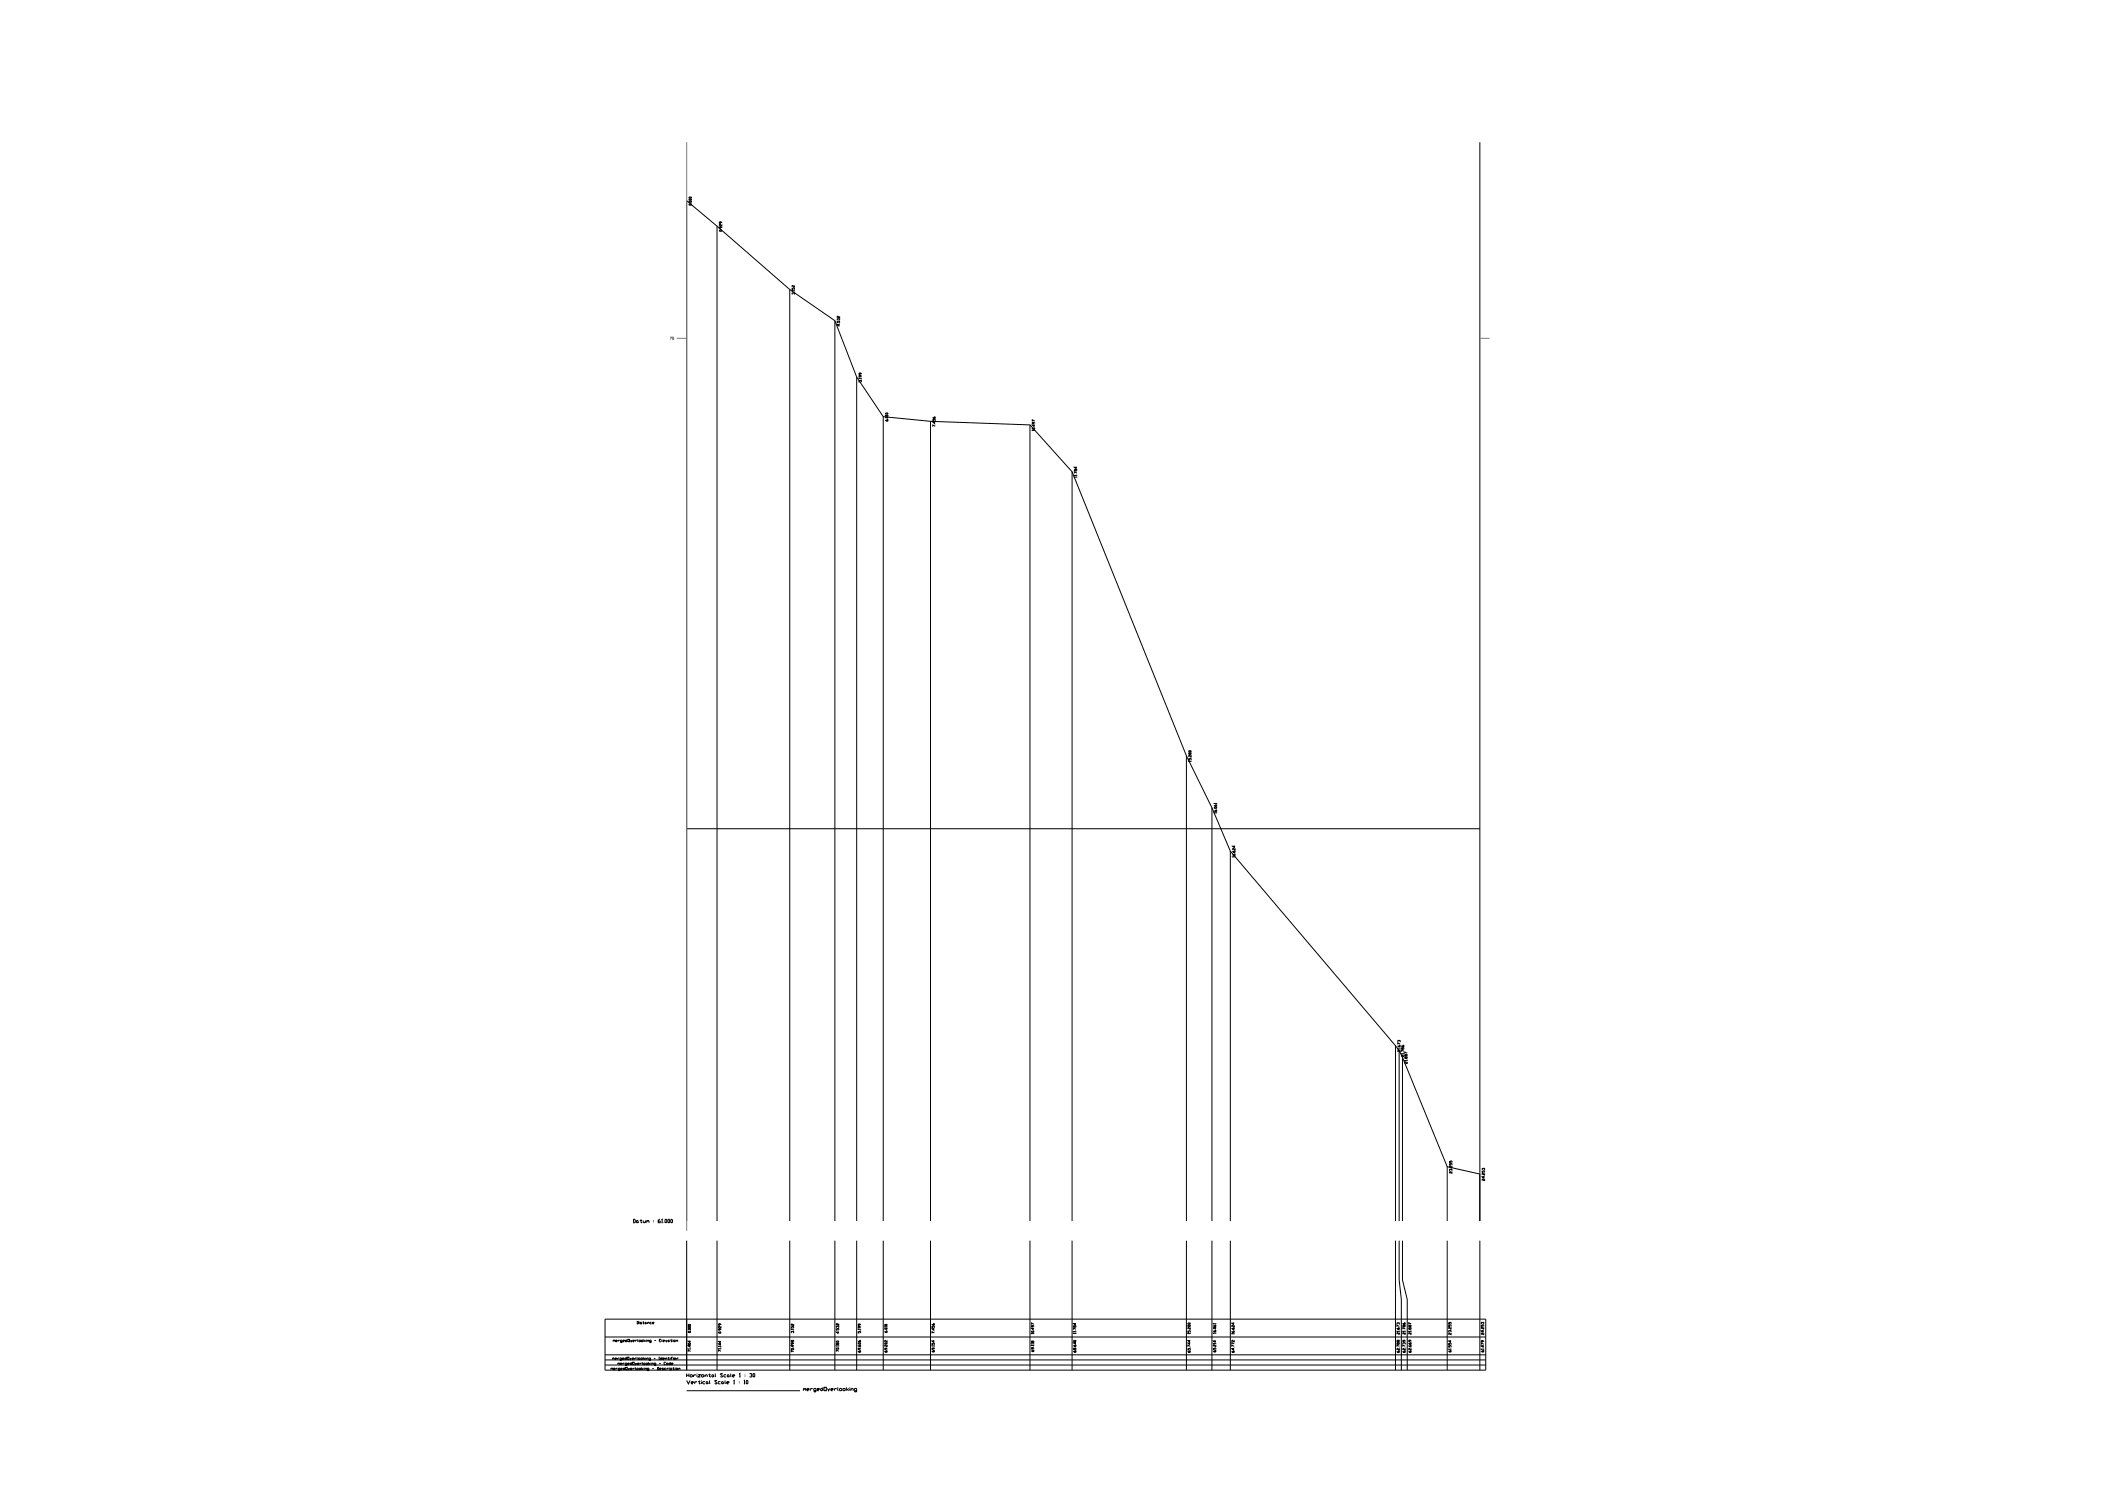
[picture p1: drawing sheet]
<svg xmlns="http://www.w3.org/2000/svg" width="841mm" height="594mm" viewBox="0 0 841 594" stroke-linecap="round" stroke-linejoin="round" font-family="sans-serif">
<defs><g id="words">
<text font-size="4" fill="#808080" x="264.6" y="136.2">70</text>
</g></defs>
<!-- layer: FRAME -->
<path d="M587.1 56.4v428.2" fill="none" stroke="#000" stroke-width=".4"/>
<!-- layer: DATUM -->
<g fill="none" stroke="#000" stroke-width=".4">
<path d="M251.1 483.9l.9 .2v.9l-.9 .3M251.3 483.9v1.4M252.7 484.3l.4 .3-.2 .7-.4-.3zM253.1 485l.3 .3M253.8 484.3h.9M254.3 483.9v1.1l.2 .3 .2-.3M255.2 484.3l.2 1 .7-.5M256.1 484.3v1M256.6 484.6l.2-.3 .2 .5M256.6 484.3v1M257 484.6l.2-.3 .3 .3v.7M259.3 484.3v.3"/>
<path d="M259.3 484.8v.2M261.8 483.9l-.7 .4v.7l.2 .3 .7-.3-.2-.4h-.7M262.5 484.1l.2-.2v1.4M262.5 485.3h.4M263.4 485v.3M263.8 484.1l.2-.2 .5 .2-.2 1.2-.5-.3zM265.2 483.9l.4 .2-.2 1.2-.4-.3zM266.3 483.9l.5 .2-.3 1.2-.4-.3z"/>
</g>
<!-- layer: ELEVATION -->
<g fill="none" stroke="#000" stroke-width=".4">
<path d="M272.4 328.9h314.7M243.2 532l.2-.2 .2 .3M243.2 531.8v.7M243.6 532h.3v.5M244.2 532.1h.5v-.3l-.5 .2v.3l.5 .2M245.2 531.8v.7M245.8 532l-.3-.2-.3 .3M246.8 532.5l-.6-.2 .1-.5 .5 .2v.6h-.6M247.1 532.1h.5v-.3l-.5 .2 .2 .5h.3M248.3 531.8l.5 .3-.4 .4-.3-.2zM248.8 531.5v1M249.1 531.5h.6v1h-.6z"/>
<path d="M250.1 531.8l.3 .7 .3-.7M251 532.1h.5v-.3l-.5 .2 .2 .5h.3M252 531.8v.7M252.6 532l-.3-.2-.3 .3M253 531.5l.1 1M253.6 531.8l.5 .2-.1 .5-.5-.2zM254.6 531.8l.5 .2-.2 .5-.5-.2zM255.4 531.5v1M255.7 532.1l.4 .4M256.1 531.8l-.7 .3M256.4 531.5v.2M256.4 531.8v.7"/>
<path d="M256.7 532.1l.5-.3 .1 .7M256.7 531.8v.7M258.3 532.5l-.6-.2 .1-.5 .5 .2v.6h-.6M259.6 532h.7M261.6 532h.3M262.2 531.5h-.6v1h.6M262.5 531.5l.2 1M263 532.1h.5v-.3l-.5 .2 .2 .5h.3M264 531.8l.3 .7 .4-.7M265.1 531.8l.4 .2-.2 .5-.3-.2zM265.5 532.3l.1 .2M266 531.8h.6"/>
<path d="M266.3 531.5v.8h.3M266.9 531.5v.2M266.9 531.8v.7M267.2 532l.5-.2 .2 .5-.5 .2zM268.2 532.1l.5-.3 .2 .7M268.2 531.8v.7M273 533.2l.8-.1 .2 .3-.8 .2zM273.6 533.9v.6l-.6-.5h1M273.6 532.1v.6l-.6-.4h1M273.8 534.8h.2M274 536.3l-1-.5v.7M274 535.3h-1l.2 .2"/>
<path d="M274 535.2v.3M285.7 533.1v.7l-.7-.5h1M285.7 532.2v.6l-.7-.5h1M285.8 534.8h.2M286 536.2l-1-.5v.7M286 535.3h-1l.2 .1M286 534.3h-1l.2 .1M286 534.1v.3M286 535.1v.3M313.9 535.3l.8-.1 .2 .3-.8 .2zM314.4 532.9l-.2 .7-.3-.2 .2-.5h.4l.4 .5M314.4 532.1h.5l-.2 .5-.5-.7-.3 .2 .2 .5 .3-.2"/>
<path d="M314.5 533.9v.6l-.6-.5h1M314.7 534.8h.2M314.9 536.5l-1-.5v.6M331.8 535.1l.8-.2 .2 .4-.9 .1zM331.8 532.3l.8-.1 .2 .3-.9 .2zM332.3 533.1h.5l-.2 .5-.5-.6-.3 .1 .1 .5 .4-.1M332.6 534.6h.2M332.8 536.2l-1-.5v.7M332.8 534.1h-1l.1 .2M332.8 534v.3M340.4 536.1l.4 .5h.5l.1-.5h-.5v.5M340.4 533.9l.4 .5h.5l.1-.5h-.5v.5"/>
<path d="M340.4 532.1l.4 .5h.5v-.7l-.4 .2v.5M340.6 532.9h.7l.1 .3-.8 .2zM340.9 535v.5h-.5l.2-.5h.5l.3 .5M341.3 534.7h.1M351 536.1l.3 .5h.5l.1-.5-.3-.1-.1 .6M351.1 532.9h.7l.1 .3-.8 .2zM351.5 535v.5h-.5l.1-.5h.5l.3 .5M351.8 534.7h.1M351.9 533.7v.7h-.3l-.5-.7v.7M351.9 531.9v.7h-.3l-.3-.7-.3 .2 .1 .5M369.7 536.1l.3 .5h.5l.2-.5-.3-.2-.2 .7M369.7 533v.6h.3l.2-.6 .5 .1-.2 .5"/>
<path d="M370.2 534.9v.5l-.3 .2v-.7h.5l.3 .5M370.4 532v.7l-.7-.5h1M370.5 534.6h.2M370.7 534.1h-1l.2 .2M370.7 534v.3M409.2 535.9l.3 .5h.5v-.7l-.3 .2v.5M409.7 534.8v.5l-.4 .1v-.6h.5l.4 .5M409.7 532.3h.5l-.2 .5-.5-.6-.3 .1 .1 .5 .4-.1M410 534.4h.2M410.2 534h-1l.1 .1M410.2 533.3h-1l.1 .2M410.2 533.1v.4"/>
<path d="M410.2 533.8v.3M425.9 536.1l.3 .5h.5l.2-.5-.4-.1-.1 .6M425.9 533.9l.3 .5h.5l.2-.5h-.5v.5M426 531.9h.7l.2 .4-.9 .1zM426.4 535.2l.3-.2 .2 .5-.4 .2-.3-.7-.3 .2 .1 .5 .4-.2M426.5 532.7v.7l-.6-.5h1M426.7 534.7h.2M471.2 536.2l.4 .5h.4v-.6l-.3 .1v.5M471.2 535.1v.6h.4v-.4l.4-.2v.6M471.9 532.8v.7l-.7-.5h1M471.9 531.9v.6l-.7-.5h1M472 534.8h.2"/>
<path d="M472.2 534.3l-1-.5v.6M481.4 536.1l.3 .5h.5l.1-.5-.3-.2-.1 .7M481.4 534.9v.7h.3l.2-.7 .4 .2-.1 .5M482 532v.7l-.6-.5h.9M482.2 534.6h.1M482.3 533.6v.7h-.3l-.3-.7-.3 .2 .1 .5M482.3 533.1h-.9l.1 .2M482.3 533v.3M488.7 536.2l.3 .5h.5v-.6l-.3 .1v.5M489.3 535.1v.6l-.6-.4h.9M489.5 534.8h.1M489.6 534.3l-.9-.5v.6"/>
<path d="M489.6 533.3l-.9-.5v.7M489.6 531.9v.6h-.3l-.3-.6-.3 .1 .1 .5M554.2 536.2l.3 .5h.5v-.6l-.3 .1v.5M554.7 533h.5l-.4 .5-.5-.7-.1 .5h.5M554.7 532h.5l-.4 .5-.5-.6-.1 .4h.5M555 534.8h.2M555.2 535.1v.6h-.4l-.3-.6-.3 .2 .1 .4M555.2 534.3l-1-.5v.6M556.5 536.2l.3 .5h.5v-.6l-.3 .1v.5M557 533.1l-.2-.3-.3 .2 .2 .5M557 533h.5l-.2 .5M557 531.9v.4h-.5l.2-.4h.5l.3 .4"/>
<path d="M557.3 534.8h.2M557.5 535.1v.6h-.3l-.5-.6v.6M557.5 534.3l-1-.5v.6M558.8 536.2l.4 .5h.5v-.6l-.4 .1v.5M558.8 534l.4 .4h.5l.1-.4-.3-.2-.2 .6M558.8 533l.4 .5h.5l.1-.5-.3-.2-.2 .7M559.3 531.9v.4h-.5l.2-.4h.5l.3 .4M559.7 534.8h.1M559.8 535.1v.6h-.3l-.3-.6-.4 .2 .2 .4M574.7 536.1l.3 .5h.5l.2-.5-.4-.2-.1 .7M574.7 534v.6h.3l.2-.6 .5 .1-.2 .5M574.7 533v.6h.3l.2-.6 .5 .1-.2 .5"/>
<path d="M575.3 532v.7l-.6-.5h1M575.5 534.9h.2M575.7 535.4h-1l.2 .2M575.7 535.3v.3M587.7 536.1l.3 .5h.5l.1-.5-.3-.2-.2 .7M588.1 532v.5h-.4l.1-.5h.5l.3 .5M588.3 534v.6l-.6-.5h.9M588.5 534.9h.1M588.6 535.4h-.9l.1 .2M588.6 533.5l-.9-.5v.6M588.6 535.3v.3"/>
</g>
<path d="M268.5 134.3h3.9M587.1 134.3h3.9" fill="none" stroke="#808080" stroke-width=".4"/>
<!-- layer: DROP -->
<g fill="none" stroke="#000" stroke-width=".4">
<path d="M272.4 79.6v405M284.5 89.8v394.8M313.3 114.9v369.7M331.2 127.3v357.3M339.9 149.6v335M350.4 165.4v319.2M369.1 167.2v317.4M408.6 168.6v316M425.3 187.2v297.4M470.7 299.9v184.7M480.8 320.6v164M488.1 337.8v146.8"/>
<path d="M553.6 415v69.6M555.1 416.9v67.7M556.4 419.6v65M574.1 463v21.6M587.1 465.9v18.7M272.4 492.4v31.1M284.5 492.4v31.1M313.3 492.4v31.1M331.2 492.4v31.1M339.9 492.4v31.1M350.4 492.4v31.1M369.1 492.4v31.1"/>
<path d="M408.6 492.4v31.1M425.3 492.4v31.1M470.7 492.4v31.1M480.8 492.4v31.1M488.1 492.4v31.1M553.6 492.4v31.1M555.1 492.4v15.5l.8 7.8v7.8M556.4 492.4v15.5l1.9 7.8v7.8M574.1 492.4v31.1M587.1 492.4v31.1"/>
</g>
<!-- layer: DISTANCE -->
<g fill="none" stroke="#000" stroke-width=".4">
<path d="M273.3 80l.8-.2 .2 .3-.8 .2zM273.3 78.3l.8-.1 .2 .3-.8 .2zM273.5 79h.6l.2 .3-.8 .2zM273.5 80.9h.6l.2 .4-.8 .1zM274.1 80.6h.2M285.4 91.5l.8-.2 .1 .3-.8 .2zM285.9 90l-.2 .6-.3-.1 .1-.5h.5l.3 .5M285.9 88v.5l-.4 .2v-.7h.5l.3 .5M286.2 91h.1M286.3 89v.7l-.4-.2-.2-.5-.3 .2 .1 .5M314.2 114.3v.6h.4l.1-.6 .5 .1-.2 .5M314.7 116.5l-.3-.3v.6"/>
<path d="M314.7 116.4h.5l-.2 .4M315 115.9h.2M315.2 115.4h-1l.2 .2M315.2 113.3v.6l-.5-.1-.1-.5-.4 .1 .2 .5M315.2 115.2v.4M332.1 127.4v.7h.3l.2-.7 .5 .2-.2 .5M332.6 126.8l-.2-.3-.3 .1 .2 .5M332.6 126.6h.5l-.2 .5M332.8 128.7v.7l-.7-.5h1M332.9 128.4h.2M333.1 125.5v.6l-.5-.1-.2-.5-.3 .1 .2 .5M340.8 150.9v.7h.3l.2-.7 .4 .2-.1 .5"/>
<path d="M341.3 149l-.2 .6-.3-.1 .1-.5h.5l.3 .5M341.3 148v.5l-.4 .2v-.7h.5l.3 .5M341.6 150.6h.1M341.7 150.1h-.9l.1 .2M341.7 150v.3M351.3 166.6l.3 .5h.5l.2-.5-.3-.1-.2 .6M351.3 165.5l.8-.1 .2 .3-.8 .1zM351.3 164l.8-.1 .2 .3-.8 .2zM352.1 166.2h.2M352.3 164.9h-1l.2 .1M352.3 164.7v.3M370.1 166.4v.6h.3l.1-.6 .5 .2-.1 .4"/>
<path d="M370.1 165.6l.3 .5h.5v-.7l-.4 .2v.5M370.7 167.4v.6l-.6-.5h.9M370.9 168.3h.1M371 169.1l-.9-.4v.6M409.7 169.8h.6l.2 .4-.8 .1zM410 167.6l-.2 .6-.3-.1 .2-.5h.5l.3 .5M410.2 168.5v.7l-.7-.5h1M410.3 169.5h.2M410.5 170.8h-1l.2 .2M410.5 167.1l-1-.5v.6M410.5 170.7v.3M426.7 186.4h.5l-.2 .5-.5-.7-.3 .2 .2 .5 .3-.2"/>
<path d="M426.9 185.3v.6l-.7-.5h1M427 188.2h.2M427.2 189.3h-1l.2 .2M427.2 188.7h-1l.2 .1M427.2 187.7l-1-.5v.7M427.2 188.5v.3M427.2 189.2v.3M471.6 298.1l.8-.2 .1 .3-.8 .2zM472.1 298.9h.4l-.3 .5-.5-.7-.1 .5h.5M472.5 299.7v.6h-.3l-.3-.6-.3 .2 .1 .4M471.6 301v.6h.3l.2-.6 .4 .1-.1 .5M472.4 300.7h.1"/>
<path d="M472.5 302.1h-.9l.1 .2M472.5 302v.3M481.7 319.5l.3 .5h.5l.2-.5-.4-.2-.1 .7M482.7 318.9h-1l.2 .1M482.7 318.7v.3M481.7 321.6l.3 .5h.5l.2-.5-.4-.2-.1 .7M481.7 320.5l.8-.2 .2 .3-.8 .2zM482.5 321.1h.2M482.7 322.6h-1l.2 .1M482.7 322.4v.3M489 339.1l.3 .5h.5v-.7l-.3 .2v.5M489 337.8l.3 .5h.5l.2-.5h-.5v.5"/>
<path d="M489.7 335.7v.6l-.7-.5h1M489.8 338.6h.2M490 336.6v.7h-.3l-.4-.7-.3 .2 .2 .5M490 339.9v.3M490 340h-1l.2 .2M554.5 415l.3 .5h.5v-.7l-.3 .2v.5M555 413.2l-.3-.3v.6M555 413h.5l-.2 .5M555.3 415.8h.2M555.5 416.8v.6h-.3l-.4-.6-.3 .1 .2 .5M555.5 416.3h-1l.2 .1M555.5 414.3l-1-.5v.7"/>
<path d="M555.5 416.1v.3M556 414.9l.3 .5h.5v-.6l-.3 .1v.5M556.5 415.9h.5l-.2 .5-.5-.6-.3 .1 .1 .5 .4-.2M556.8 417.7h.2M557 418.7v.6h-.4l-.3-.6-.3 .1 .1 .5M557 418.2h-1l.1 .1M557 417.2l-1-.5v.7M557 418v.3M557.8 419.6h.5l-.2 .5-.5-.7-.3 .2 .1 .5 .4-.2M557.8 418.6h.5l-.4 .5-.5-.6-.1 .4h.5M558.3 418l-1-.5v.6M558.1 420.4h.2"/>
<path d="M558.3 421.4v.6l-.5-.1-.2-.5-.3 .1 .1 .5M558.3 420.9h-1l.1 .2M558.3 420.7v.4M575 461.7v.6h.4l.1-.6 .5 .2-.2 .4M575 460.7v.7h.4l.1-.7 .5 .2-.2 .5M575.5 464.3l-.1-.3-.4 .1 .2 .5M575.5 464.1h.5l-.2 .5M575.8 463.6h.2M576 464.9v.7h-.3l-.3-.7-.4 .2 .2 .5M576 462.7v.6h-.3l-.3-.6-.4 .1 .2 .5M588 464.6v.7h.3l.2-.7 .5 .2-.2 .5M588.5 464l-.3-.4v.7"/>
<path d="M588.5 463.8h.5l-.2 .5M588.6 466.9v.6l-.6-.5h1M588.8 466.6h.2M589 467.9v.6h-.4l-.3-.6-.3 .1 .2 .5M589 465.6v.6h-.4l-.3-.6-.3 .1 .2 .5M252.6 524.4l.7 .2v.6l-.7 .2M252.8 524.4v1M253.6 524.4v.2M253.6 524.7v.7M254.6 524.7l-.6 .2 .6 .3-.6 .2M254.9 524.7h.7M255.2 524.4v.8h.4"/>
<path d="M255.9 524.9h.5l-.2 .5zM256.4 525.2l.1 .2M256.9 525.1l.4-.4 .2 .7M256.9 524.7v.7M258.5 524.7l-.7 .2 .2 .5h.5M258.8 525.1h.5v-.4l-.5 .2v.3l.5 .2M273 528.5l.8-.2 .2 .4-.8 .1zM273 527.4l.8-.2 .2 .3-.8 .2zM273 526.5l.8-.1 .2 .3-.8 .2zM273 525.7l.8-.1 .2 .3-.8 .2zM273.8 528h.2M285 528.7l.8-.1 .2 .3-.8 .2z"/>
<path d="M285.5 527.3v.5h-.5l.2-.5h.5l.3 .5M285.5 525.3v.5h-.5l.2-.5h.5l.3 .5M285.8 528.3h.2M286 526.3v.7h-.3l-.3-.7-.4 .2 .2 .5M313.9 526.4v.6h.3l.2-.6 .5 .1-.2 .5M314.4 528.7l-.2-.4-.3 .2 .2 .5M314.4 528.5h.5l-.2 .5M314.7 528h.2M314.9 527.5h-1l.2 .2M314.9 525.4v.7l-.5-.2-.2-.5-.3 .2 .2 .5M314.9 527.4v.3M331.8 527.2v.7h.3l.2-.7 .5 .2-.2 .5"/>
<path d="M332.3 526.5l-.2-.3-.3 .2 .1 .5M332.3 526.4h.5l-.2 .5M332.4 528.5v.6l-.6-.4h1M332.6 528.2h.2M332.8 525.2v.7l-.5-.2-.2-.5-.3 .2 .1 .5M340.4 528.3v.7h.4l.1-.7 .5 .2-.1 .5M340.9 526.4v.5l-.3 .1v-.6h.5l.3 .5M340.9 525.4v.5h-.5l.2-.5h.5l.3 .5M341.3 528h.1M341.4 527.5h-1l.2 .2M341.4 527.4v.3M351 528.3l.3 .5h.5l.1-.5-.3-.1-.1 .6"/>
<path d="M351 527.2l.8-.2 .1 .4-.8 .1zM351 525.7l.8-.1 .1 .3-.8 .2zM351.8 527.9h.1M351.9 526.5h-.9l.1 .2M351.9 526.4v.3M369.7 526.2v.7h.3l.2-.7 .5 .2-.2 .5M369.7 525.4l.3 .5h.5l.2-.5-.3-.2-.2 .7M370.4 527.2v.7l-.7-.5h1M370.5 528.2h.2M370.7 529l-1-.5v.6M409.2 528.4l.8-.1 .2 .3-.9 .1zM409.7 526v.5l-.4 .1v-.6h.5l.4 .5"/>
<path d="M409.8 527v.6l-.6-.5h1M410 527.9h.2M410.2 529.2h-1l.1 .2M410.2 525.5l-1-.5v.7M410.2 529.1v.3M426.4 526.2l.3-.1 .2 .4-.4 .2-.3-.6-.3 .1 .1 .5 .4-.2M426.5 525.1v.6l-.6-.5h1M426.7 528h.2M426.9 529.1h-1l.1 .2M426.9 528.5h-1l.1 .2M426.9 527.5l-1-.5v.7M426.9 528.3v.4"/>
<path d="M426.9 529v.3M471.2 528.1v.6h.4l.1-.6 .5 .2-.2 .4M471.4 525h.6l.2 .3-.8 .2zM471.7 526h.5l-.3 .5-.5-.7-.2 .5h.5M472 527.8h.2M472.2 529.2h-1l.2 .2M472.2 526.8v.6h-.3l-.3-.6-.4 .2 .2 .4M472.2 529.1v.3M481.4 528.1l.3 .5h.5v-.7l-.3 .2v.5M481.4 527l.8-.2 .1 .3-.8 .2zM481.4 526l.3 .5h.5l.1-.5-.3-.2-.1 .7M482.2 527.6h.1"/>
<path d="M482.3 529.1h-.9l.1 .1M482.3 525.3h-.9l.1 .2M482.3 525.2v.3M482.3 528.9v.3M488.7 528.3l.3 .5h.5v-.6l-.3 .1v.5M488.7 527l.3 .5h.5l.1-.5-.3-.1-.1 .6M489.3 524.9v.7l-.6-.5h.9M489.5 527.9h.1M489.6 529.3h-.9l.1 .2M489.6 525.9v.6h-.3l-.3-.6-.3 .2 .1 .4M489.6 529.1v.4M554.2 527l.3 .5h.5l.2-.5-.4-.1-.1 .6"/>
<path d="M554.7 525.2l-.4-.3v.7M554.7 525.1h.5l-.2 .5M555 527.9h.2M555.2 528.8v.7h-.4l-.5-.7v.7M555.2 528.3h-1l.1 .2M555.2 526.4l-1-.5v.6M555.2 528.2v.3M556.5 525.1l.3 .5h.5l.2-.5h-.5v.5M557 526.1h.5l-.2 .4-.5-.6-.3 .2 .2 .4 .3-.1M557.3 527.9h.2M557.5 528.8v.7l-.5-.2-.2-.5-.3 .2 .2 .5M557.5 528.3h-1l.2 .2"/>
<path d="M557.5 527.4l-1-.5v.6M557.5 528.2v.3M559.3 527h.5l-.1 .5-.5-.6-.4 .1 .2 .5 .3-.1M559.3 526.1h.5l-.1 .4-.5-.6-.4 .2 .2 .4 .3-.1M559.7 527.9h.1M559.8 528.8v.7l-.5-.2-.1-.5-.4 .2 .2 .5M559.8 528.3h-1l.2 .2M559.8 525.4l-1-.5v.7M559.8 528.2v.3M574.7 525.7v.7h.3v-.5l.5-.2v.7M574.7 524.8v.6h.3l.2-.6 .5 .1-.2 .5M575.2 528.3l-.3-.3v.7"/>
<path d="M575.2 528.2h.5l-.2 .5M575.5 527.7h.2M575.7 529v.6h-.4l-.4-.6v.6M575.7 526.7v.7h-.4l-.3-.7-.3 .2 .2 .5M587.7 525.7v.7h.3l.1-.7 .5 .2-.1 .5M588.1 525.1l-.3-.3v.6M588.1 524.9h.5l-.1 .5M588.3 528v.7l-.6-.5h.9M588.5 527.7h.1M588.6 529v.6l-.5-.1-.1-.5-.3 .1 .1 .5M588.6 526.7v.7h-.3l-.3-.7-.3 .2 .1 .5"/>
</g>
<!-- layer: DEFAULT -->
<path d="M272.4 79.6l12.1 10.2 28.8 25.1 17.9 12.4 8.7 22.3 10.5 15.8 18.7 1.8 39.5 1.4 16.7 18.6 45.4 112.7 10.1 20.7 7.3 17.2 67 79.1 19 46.1 13 2.9" fill="none" stroke="#000" stroke-width=".4"/>
<!-- layer: TABLE -->
<g fill="none" stroke="#000" stroke-width=".4">
<path d="M240 523.5h349.4v20.2h-349.4zM240 530.6h349.4M240 537.7h349.4M240 539.7h349.4M272.4 523.5v20.2M284.5 523.5v20.2M313.3 523.5v20.2M331.2 523.5v20.2M339.9 523.5v20.2M350.4 523.5v20.2M369.1 523.5v20.2M408.6 523.5v20.2"/>
<path d="M425.3 523.5v20.2M470.7 523.5v20.2M480.8 523.5v20.2M488.1 523.5v20.2M553.6 523.5v20.2M555.9 523.5v20.2M558.3 523.5v20.2M574.1 523.5v20.2M587.1 523.5v20.2M240 541.7h349.4"/>
</g>
<!-- layer: FRAME -->
<path d="M272.4 56.4v432.1" fill="none" stroke="#808080" stroke-width=".4"/>
<!-- layer: IDENTIFIER -->
<g fill="none" stroke="#000" stroke-width=".4">
<path d="M243 539.1l.2-.2 .1 .3M243 538.9v.7M243.3 539.1h.4v.5M244 539.2h.5v-.3l-.5 .2v.3l.5 .2M244.9 538.9v.7M245.6 539.1l-.3-.2-.4 .3M246.6 539.6l-.7-.2 .2-.5 .5 .2v.6h-.7M246.9 539.2h.5v-.3l-.5 .2v.3l.5 .2M247.9 539.1l.3-.2 .3 .3-.5 .4zM248.5 538.6v1M248.8 538.6h.7v1h-.7zM249.8 538.9l.3 .7 .4-.7"/>
<path d="M250.8 539.2h.5v-.3l-.5 .2v.3l.5 .2M251.8 538.9v.7M252.4 539.1l-.3-.2-.3 .3M252.7 538.6l.2 1M253.2 539.1l.5-.2 .2 .5-.5 .2zM254.2 539.1l.5-.2 .1 .5-.4 .2zM255.2 538.6v1M255.5 539.2l.3 .4M255.8 538.9l-.6 .3M256.1 538.6v.1M256.1 538.9v.7M256.5 539.2l.4-.3 .2 .7"/>
<path d="M256.5 538.9v.7M258.1 539.6l-.7-.2 .2-.5 .5 .2v.6h-.7M259.4 539.1h.6M261.3 538.6h.4M261.3 539.6h.4M261.5 538.6v1M262 539.1l.3-.2 .3 .3-.5 .4zM262.6 538.6v1M262.9 539.2h.5v-.3l-.5 .2v.3l.5 .2M263.9 539.2l.5-.3 .2 .7M263.9 538.9v.7M264.9 538.9h.6"/>
<path d="M265.2 538.6v.8h.3M265.9 538.6v.1M265.9 538.9v.7M266.2 539.1h.5M266.8 538.7h-.4v.9M267.2 538.6v.1M267.2 538.9v.7M267.5 539.2h.5v-.3l-.5 .2v.3l.5 .2M268.5 538.9v.7M269.1 539.1l-.3-.2-.3 .3"/>
</g>
<!-- layer: CODE -->
<g fill="none" stroke="#000" stroke-width=".4">
<path d="M245.1 541.1l.2-.2 .1 .4M245.1 540.9v.7M245.4 541.1h.4v.5M246.1 541.3h.5v-.4l-.5 .2v.3l.5 .2M247.1 540.9v.7M247.7 541.1l-.3-.2-.3 .4M248.7 541.6l-.7-.2 .2-.5 .5 .2v.6h-.7M249 541.3h.5v-.4l-.5 .2v.3l.5 .2M250 541.1l.3-.2 .3 .4-.5 .3zM250.6 540.6v1M250.9 540.6h.7v1h-.7zM251.9 540.9l.3 .7 .4-.7"/>
<path d="M252.9 541.3h.5v-.4l-.5 .2v.3l.5 .2M253.9 540.9v.7M254.5 541.1l-.3-.2-.3 .4M254.8 540.6l.2 1M255.3 541.1l.5-.2 .2 .5-.5 .2zM256.3 541.1l.5-.2 .1 .5-.4 .2zM257.3 540.6v1M257.6 541.3l.3 .3M257.9 540.9l-.6 .4M258.2 540.6v.2M258.2 540.9v.7M258.6 541.3l.5-.4 .1 .7"/>
<path d="M258.6 540.9v.7M260.2 541.6l-.7-.2 .2-.5 .5 .2v.6h-.7M261.5 541.1h.6M264.1 540.8h-.7v.6h.7M264.4 541.1l.5-.2 .2 .5-.5 .2zM265.4 541.1l.3-.2 .3 .4-.5 .3zM266 540.6v1M266.4 541.3h.4v-.4l-.4 .2v.3l.4 .2"/>
</g>
<!-- layer: DESCRIPTION -->
<g fill="none" stroke="#000" stroke-width=".4">
<path d="M242.4 543.1l.1-.1 .2 .3M242.4 543v.6M242.7 543.1h.3v.5M243.3 543.3h.5v-.3l-.5 .1v.3l.5 .2M244.3 543v.6M244.9 543.1l-.3-.1-.3 .3M245.9 543.6l-.6-.2 .1-.4 .5 .1v.7h-.6M246.2 543.3h.5v-.3l-.5 .1v.3l.5 .2M247.2 543.1l.3-.1 .4 .3-.5 .3zM247.9 542.6v1M248.2 542.6h.6v1h-.6zM249.2 543l.3 .6 .3-.6"/>
<path d="M250.1 543.3h.5v-.3l-.5 .1v.3l.5 .2M251.1 543v.6M251.8 543.1l-.4-.1-.3 .3M252.1 542.6l.1 1M252.6 543.1l.5-.1 .1 .4-.5 .2zM253.5 543.1l.5-.1 .2 .4-.5 .2zM254.5 542.6v1M254.8 543.3l.4 .3M255.2 543l-.7 .3M255.5 542.6v.2M255.5 543v.6M255.8 543.3l.5-.3 .2 .6"/>
<path d="M255.8 543v.6M257.4 543.6l-.6-.2 .1-.4 .5 .1v.7h-.6M258.7 543.1h.7M260.7 542.6l.6 .2v.6l-.6 .2M260.8 542.6v1M261.7 543.3h.4v-.3l-.4 .1v.3l.4 .2M263.3 543l-.7 .1 .7 .3-.7 .2M264.2 543l-.6 .1 .2 .5h.4M264.6 543v.6M265.2 543.1l-.3-.1-.3 .3M265.5 542.6v.2M265.5 543v.6"/>
<path d="M265.9 543.1h.6l-.1 .5h-.5M265.9 543v.9M266.8 543h.7M267.2 542.6v.8h.3M267.8 542.6v.2M267.8 543v.6M268.1 543.1l.5-.1 .2 .4-.5 .2zM269.1 543.3l.5-.3 .2 .6M269.1 543v.6"/>
</g>
<!-- layer: LABELS -->
<g fill="none" stroke="#000" stroke-width=".4">
<path d="M272.4 547.8l.7 1.4 .7-1.4M272.4 545.1v1.4M272.4 545.8h.9M273.3 545.1v1.4M274 545.5l.7 .3-.2 .7-.7-.3zM274.2 548.7h.7l.2-.2-.2-.2-.7 .2 .3 .7h.4M275.1 545.5v1M275.6 548.3v.9M276 545.8l-.4-.3-.5 .5M276.5 548.5l-.5-.2-.4 .4M276.5 545.1v.2M276.5 545.5v1"/>
<path d="M276.9 545.5h1l-1 1h1M276.9 548.3h1M277.4 547.8v1.2l.2 .2 .3-.2M278.3 547.8v.2M278.3 548.3v.9M278.5 545.5l.7 .3-.2 .7-.7-.3zM279.7 546l.7-.5 .2 1M279.7 548.3l-.9 .2 .2 .7h.7M279.7 545.5v1M280.1 548.5l.3-.2 .4 .2-.2 .7-.5-.2zM280.8 549l.2 .2M281 545.5h.9"/>
<path d="M281.5 545.1v1.1l.2 .3 .2-.3M281.5 547.8l.2 1.4M282.6 545.5l.5 .3-.2 .7-.5-.3zM283.1 546.2l.2 .3M283.8 545.1l.2 1.4M284.4 548l-.2-.2-.7 .2 .9 1-.2 .2-.7-.2M285.8 548.3l-.9 .2 .2 .7h.7M286.3 548.5l.2-.2 .4 .2-.2 .7-.4-.2zM286.7 545.3l-.7-.2-.2 .2 .9 .9-.2 .3-.7-.3M286.9 549l.3 .2M287.6 547.8l.2 1.4M288.1 545.5l-.9 .3 .2 .7h.7"/>
<path d="M288.3 548.7h.7l.2-.2-.2-.2-.7 .2 .2 .7h.5M288.5 545.8l.5-.3 .2 .7-.4 .3zM289.2 546.2l.2 .3M289.9 545.1l.2 1.4M290.6 546h.7l.2-.2-.2-.3-.7 .3v.4l.7 .3M291 548l.3-.2v1.4M291 549.2h.5M293.3 545.3l.2-.2v1.4M293.3 546.5h.5M293.3 548.3v.2M293.3 548.7v.3M295.1 548l.2-.2v1.4"/>
<path d="M295.1 549.2h.5M295.6 545.5v.3M295.6 546v.2M296 548l.3-.2 .4 .2-.2 1.2-.5-.2zM297.4 545.3l.7-.2 .2 .4-.5 .3M298.1 545.8l.2 .2-.2 .5-.7-.3M299 545.1l.4 .2-.2 1.2-.5-.3z"/>
</g>
<!-- layer: SECTIONS -->
<g fill="none" stroke="#000" stroke-width=".4">
<path d="M272.4 551.9h45M318.7 551.2l.3-.2 .2 .5M318.7 551v.9M319.2 551.2l.2-.2 .2 .2v.7M320.1 551.5h.7l.2-.3-.2-.2-.7 .2v.5l.7 .2M321.5 551v.9M322.4 551.2l-.5-.2-.4 .5M323.7 551.9l-.9-.2 .2-.7 .7 .2v.9l-.2 .3-.7-.3M324.2 551.5h.7l.2-.3-.2-.2-.7 .2v.5l.7 .2M325.5 551.2l.5-.2 .4 .5-.6 .4zM326.4 550.5v1.4M326.9 550.5h.9v1.4h-.9z"/>
<path d="M328.3 551l.4 .9 .5-.9M329.6 551.5h.7l.2-.3-.2-.2-.7 .2v.5l.7 .2M331 551v.9M331.9 551.2l-.5-.2-.4 .5M332.4 550.5l.2 1.4M333.3 551l.6 .2-.2 .7-.7-.2zM334.6 551l.7 .2-.2 .7-.7-.2zM335.7 550.5v1.4M336.2 551.5l.5 .4M336.7 551l-.5 .5h-.5M337.1 550.5v.3M337.1 551v.9"/>
<path d="M337.6 551.5l.6-.5 .3 .9M337.6 551v.9M339.8 551.9l-.9-.2 .3-.7 .6 .2v.9l-.2 .3-.7-.3"/>
</g>
<use href="#words"/>
</svg>
